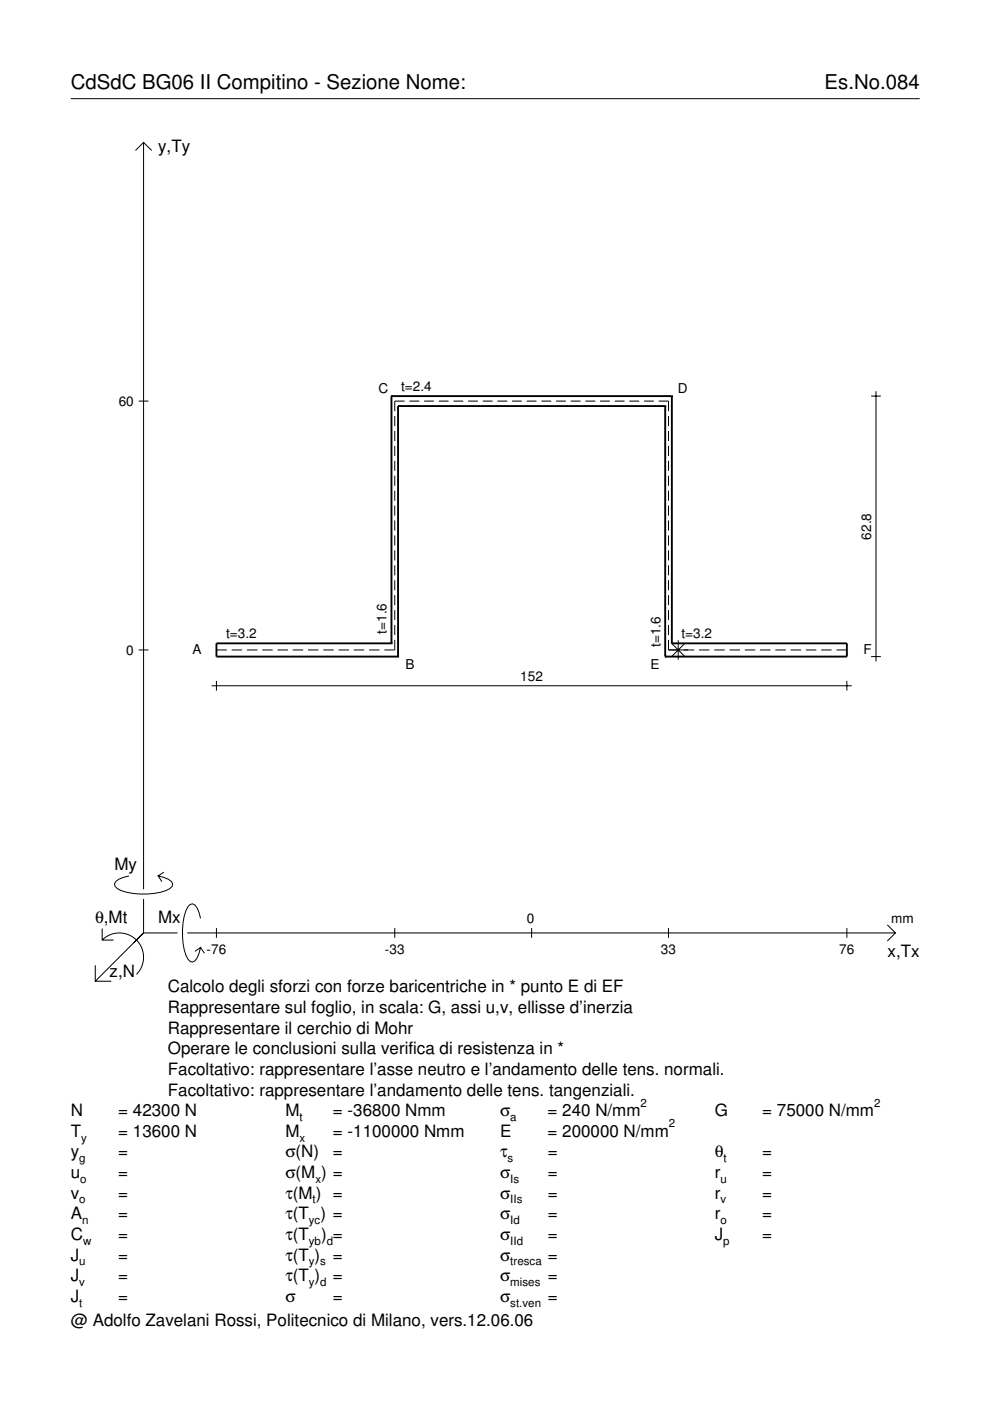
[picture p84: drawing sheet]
<svg xmlns="http://www.w3.org/2000/svg" width="210mm" height="297mm" viewBox="0 0 210 297" stroke-linecap="round" stroke-linejoin="round" font-family="sans-serif">
<defs><g id="words">
<g font-size="4.3">
<text x="15" y="18.9">CdSdC BG06 II Compitino - Sezione Nome:</text>
<text x="174.8" y="18.9">Es.No.084</text>
</g>
<g font-size="3.6">
<text x="33.5" y="32.3">y,Ty</text>
<text x="24.3" y="184.4">My</text>
<text x="20.1" y="195.7">θ,Mt</text>
<text x="33.5" y="195.7">Mx</text>
<text x="188.2" y="203">x,Tx</text>
<text x="23.2" y="207.1">z,N</text>
<text x="35.6" y="210.4">Calcolo degli sforzi con forze baricentriche in * punto E di EF</text>
<text x="35.6" y="214.8">Rappresentare sul foglio, in scala: G, assi u,v, ellisse d’inerzia</text>
<text x="35.6" y="219.2">Rappresentare il cerchio di Mohr</text>
<text x="35.6" y="223.5">Operare le conclusioni sulla verifica di resistenza in *</text>
<text x="35.6" y="227.9">Facoltativo: rappresentare l’asse neutro e l’andamento delle tens. normali.</text>
<text x="35.6" y="232.3">Facoltativo: rappresentare l’andamento delle tens. tangenziali.</text>
<text x="15" y="236.7">N</text>
<text x="25.1" y="236.7">= 42300 N</text>
<text x="60.5" y="236.7">M</text>
<text x="70.6" y="236.7">= -36800 Nmm</text>
<text x="106" y="236.7">σ</text>
<text x="116.1" y="236.7">= 240 N/mm</text>
<text x="151.5" y="236.7">G</text>
<text x="161.6" y="236.7">= 75000 N/mm</text>
<text x="15" y="241">T</text>
<text x="15" y="245.4">y</text>
<text x="25.1" y="241">= 13600 N</text>
<text x="25.1" y="245.4">=</text>
<text x="60.5" y="241">M</text>
<text x="60.5" y="245.4">σ(N)</text>
<text x="70.6" y="241">= -1100000 Nmm</text>
<text x="70.6" y="245.4">=</text>
<text x="106" y="241">E</text>
<text x="106" y="245.4">τ</text>
<text x="116.1" y="241">= 200000 N/mm</text>
<text x="116.1" y="245.4">=</text>
<text x="151.5" y="245.4">θ</text>
<text x="161.6" y="245.4">=</text>
<text x="15" y="249.8">u</text>
<text x="25.1" y="249.8">=</text>
<text x="60.5" y="249.8">σ(M ) =</text>
<text x="106" y="249.8">σ</text>
<text x="116.1" y="249.8">=</text>
<text x="151.5" y="249.8">r</text>
<text x="161.6" y="249.8">=</text>
<text x="15" y="254.2">v</text>
<text x="25.1" y="254.2">=</text>
<text x="60.5" y="254.2">τ(M ) =</text>
<text x="106" y="254.2">σ</text>
<text x="116.1" y="254.2">=</text>
<text x="151.5" y="254.2">r</text>
<text x="161.6" y="254.2">=</text>
<text x="15" y="258.5">A</text>
<text x="15" y="262.9">C</text>
<text x="25.1" y="258.5">=</text>
<text x="25.1" y="262.9">=</text>
<text x="60.5" y="262.9">τ(T</text>
<text x="60.5" y="258.5">τ(T ) =</text>
<text x="68.1" y="262.9">) =</text>
<text x="106" y="258.5">σ</text>
<text x="106" y="262.9">σ</text>
<text x="116.1" y="258.5">=</text>
<text x="116.1" y="262.9">=</text>
<text x="151.5" y="258.5">r</text>
<text x="151.5" y="262.9">J</text>
<text x="161.6" y="258.5">=</text>
<text x="161.6" y="262.9">=</text>
<text x="15" y="267.3">J</text>
<text x="25.1" y="267.3">=</text>
<text x="60.5" y="267.3">τ(T )</text>
<text x="70.6" y="267.3">=</text>
<text x="106" y="267.3">σ</text>
<text x="116.1" y="267.3">=</text>
<text x="15" y="271.7">J</text>
<text x="25.1" y="271.7">=</text>
<text x="60.5" y="271.7">τ(T )</text>
<text x="70.6" y="271.7">=</text>
<text x="106" y="271.7">σ</text>
<text x="116.1" y="271.7">=</text>
<text x="15" y="276">J</text>
<text x="15" y="281.2">@ Adolfo Zavelani Rossi, Politecnico di Milano, vers.12.06.06</text>
<text x="25.1" y="276">=</text>
<text x="60.5" y="276">σ</text>
<text x="70.6" y="276">=</text>
<text x="106" y="276">σ</text>
<text x="116.1" y="276">=</text>
</g>
<g font-size="2.9">
<text x="80.2" y="83.2">C</text>
<text x="85.1" y="83">t=2.4</text>
<text x="143.7" y="83.2">D</text>
<text x="25.2" y="86">60</text>
<text x="184.7" y="114.4" transform="rotate(-90 184.7 114.4)">62.8</text>
<text x="47.9" y="135.4">t=3.2</text>
<text x="82" y="134.3" transform="rotate(-90 82 134.3)">t=1.6</text>
<text x="140" y="137.2" transform="rotate(-90 140 137.2)">t=1.6</text>
<text x="144.5" y="135.4">t=3.2</text>
<text x="26.8" y="138.8">0</text>
<text x="40.8" y="138.7">A</text>
<text x="86" y="141.8">B</text>
<text x="137.9" y="141.8">E</text>
<text x="183.1" y="138.7">F</text>
<text x="110.3" y="144.4">152</text>
<text x="111.7" y="195.7">0</text>
<text x="189" y="195.7">mm</text>
<text x="43.8" y="202.2">-76</text>
<text x="81.6" y="202.2">-33</text>
<text x="140.1" y="202.2">33</text>
<text x="178" y="202.2">76</text>
</g>
<g font-size="2.4">
<text x="63.5" y="237.7">t</text>
<text x="108.2" y="237.7">a</text>
<text x="135.8" y="234.7">2</text>
<text x="141.8" y="239">2</text>
<text x="185.3" y="234.7">2</text>
<text x="17.2" y="242">y</text>
<text x="63.5" y="242">x</text>
<text x="16.8" y="246.4">g</text>
<text x="17" y="250.8">o</text>
<text x="66.9" y="250.8">x</text>
<text x="107.6" y="246.4">s</text>
<text x="108.2" y="250.8">Is</text>
<text x="152.7" y="250.8">u</text>
<text x="153.4" y="246.4">t</text>
<text x="16.8" y="255.2">o</text>
<text x="66.3" y="255.2">t</text>
<text x="108.2" y="255.2">IIs</text>
<text x="152.7" y="255.2">v</text>
<text x="17.4" y="259.5">n</text>
<text x="17.6" y="263.9">w</text>
<text x="65.5" y="259.5">yc</text>
<text x="65.5" y="263.9">yb d</text>
<text x="108.2" y="259.5">Id</text>
<text x="108.2" y="263.9">IId</text>
<text x="152.7" y="259.5">o</text>
<text x="153.3" y="263.9">p</text>
<text x="16.8" y="268.3">u</text>
<text x="65.5" y="268.3">y s</text>
<text x="108.2" y="268.3">tresca</text>
<text x="16.8" y="272.7">v</text>
<text x="65.5" y="272.7">y d</text>
<text x="108.2" y="272.7">mises</text>
<text x="16.8" y="277">t</text>
<text x="108.2" y="277">st.ven</text>
</g>
</g></defs>
<g fill="none" stroke="#000" stroke-width=".21">
<path d="M15 20.9h180M28.7 31.9l1.7-1.7 1.8 1.7M30.4 30.2v158.3M29.4 85h2.1M83.7 88.2v2.1M83.7 91.4v2.1M83.7 94.5v2.2M83.7 97.7v2.1M85.8 85h-2.1v2.2M86.8 85h2.1M89.9 85h2.1M93 85h2.1"/>
<path d="M96.1 85h2.1M99.2 85h2.1M102.4 85h2M105.5 85h2M108.6 85h2M111.7 85h2.1M114.8 85h2.1M117.9 85h2.1M121 85h2.1M124.1 85h2.1M127.2 85h2.1M130.3 85h2.1"/>
<path d="M133.4 85h2.1M136.5 85h2.1M139.7 85h2v2.2M141.7 88.2v2.1M141.7 91.4v2.1M141.7 94.5v2.2M141.7 97.7v2.1M184.7 84h2.1M185.7 83v57.2M83.7 100.9v2.1M83.7 104v2.2M83.7 107.2v2.1"/>
<path d="M83.7 110.4v2.1M83.7 113.5v2.2M83.7 116.7v2.1M83.7 119.9v2.1M141.7 100.9v2.1M141.7 104v2.2M141.7 107.2v2.1M141.7 110.4v2.1M141.7 113.5v2.2M141.7 116.7v2.1M141.7 119.9v2.1M29.4 137.8h2.1"/>
<path d="M45.9 137.8h2.2M49.1 137.8h2.2M52.4 137.8h2.2M55.6 137.8h2.2M58.8 137.8h2.2M62.1 137.8h2.2M65.3 137.8h2.2M68.5 137.8h2.2M71.8 137.8h2.2M75 137.8h2.2M78.3 137.8h2.2M83.7 135.7v2.1h-2.2"/>
<path d="M83.7 123v2.2M83.7 126.2v2.1M83.7 129.3v2.2M83.7 132.5v2.1M141.7 135.7v2.1h5.5M141.7 123v2.2M141.7 126.2v2.1M141.7 129.3v2.2M141.7 132.5v2.1M142.3 136.4l3 2.9M143.8 135.7v4.2M145.3 136.4l-3 2.9"/>
<path d="M148.2 137.8h2.2M151.4 137.8h2.3M154.7 137.8h2.2M157.9 137.8h2.2M161.2 137.8h2.2M164.4 137.8h2.2M167.6 137.8h2.2M170.9 137.8h2.2M174.1 137.8h2.2M177.3 137.8h2.3M184.7 139.2h2.1M44.9 145.4h135.7"/>
<path d="M45.9 144.4v2M179.6 144.4v2M21.7 199.3a5.1 5.1 0 0 1 7.2 0 5.1 5.1 0 0 1 0 7.3M21.7 196.9v2.4h2.4M27.3 185.7a3.6 3.6 0 0 0-3 1.7l.1 .5a5.6 5.6 0 0 0 3.8 1.5 13.4 13.4 0 0 0 7.8-1l.5-.5 .1-.5a3.6 3.6 0 0 0-3.1-1.7l.8 1.2M30.4 190.6v7.2M30.4 197.8l-10.2 10.2M30.4 197.8h7.2M34.7 184.9l-1.2 .8M39.7 197.8h150.1M42.5 194.7a3.6 3.6 0 0 0-1.7-3.1l-.5 .2a5.7 5.7 0 0 0-1.5 3.7 13.3 13.3 0 0 0 1 7.9l.5 .5 .5 .1a3.6 3.6 0 0 0 1.7-3.1l-1.2 .8M45.9 196.8v2"/>
<path d="M83.7 196.8v2M112.7 196.8v2M141.7 196.8v2M179.6 196.8v2M188.1 196.1l1.7 1.7-1.7 1.7M20.2 204.7v3.3h3.4M42.5 200.9l.8 1.2"/>
</g>
<g fill="none" stroke="#000" stroke-width=".4">
<path d="M83 84h.1M83 84v52.4M83 84h59.4M84.4 86.1h.1M84.4 86.1v53.1M84.4 86.1h56.6M141 86.1h.1M141 86.1v53.1M142.4 84h.1M142.4 84v52.4M83 136.4h.1M83 136.4h-37.1v2.8h38.5"/>
<path d="M84.4 139.2h.1M141 139.2h.1M142.4 136.4h.1M142.4 136.4h37.2v2.8h-38.6"/>
</g>
<use href="#words"/>
</svg>
